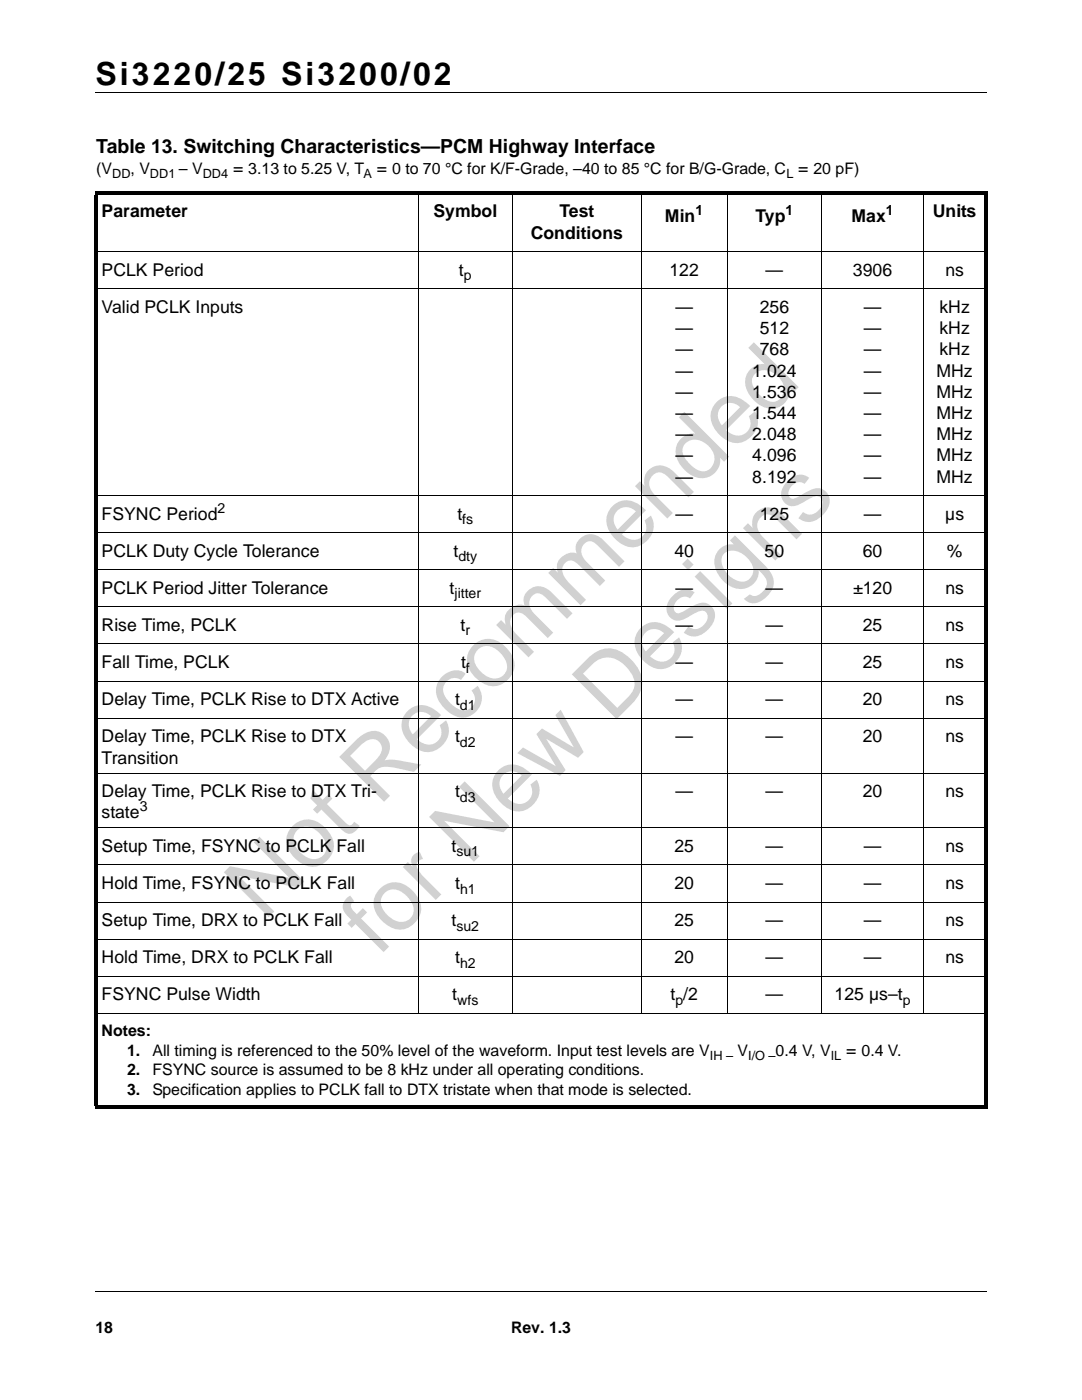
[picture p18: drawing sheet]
<svg xmlns="http://www.w3.org/2000/svg" width="216mm" height="279mm" viewBox="0 0 216 279" stroke-linecap="round" stroke-linejoin="round" font-family="sans-serif">
<defs><g id="words">
<g font-size="17.6" fill="#d1d1d1">
<text x="52.7" y="184" transform="rotate(-45 52.7 184)">Not Recommended</text>
<text x="75.6" y="191" transform="rotate(-45 75.6 191)">for New Designs</text>
</g>
<text font-size="6.3" x="19" y="16.9">Si3220/25 Si3200/02</text>
<text font-size="3.9" x="19.2" y="30.5">Table 13. Switching Characteristics—PCM Highway Interface</text>
<g font-size="3.5">
<text x="46.5" y="34.8">= 3.13 to 5.25 V, T</text>
<text x="75.2" y="34.8">= 0 to 70 °C for K/F-Grade, –40 to 85 °C for B/G-Grade, C = 20 pF)</text>
<text x="20.3" y="43.4">Parameter</text>
<text x="86.5" y="43.4">Symbol</text>
<text x="105.9" y="47.6">Conditions</text>
<text x="111.6" y="43.4">Test</text>
<text x="132.7" y="44.3">Min</text>
<text x="150.7" y="44.3">Typ</text>
<text x="169.9" y="44.3">Max</text>
<text x="186.1" y="43.4">Units</text>
<text x="20.3" y="55">PCLK Period</text>
<text x="91.6" y="55">t</text>
<text x="133.6" y="55">122</text>
<text x="152.8" y="55">—</text>
<text x="170.2" y="55">3906</text>
<text x="188.6" y="55">ns</text>
<text x="20.3" y="62.4">Valid PCLK Inputs</text>
<text x="134.8" y="62.4">—</text>
<text x="151.6" y="62.4">256</text>
<text x="172.4" y="62.4">—</text>
<text x="187.4" y="62.5">kHz</text>
<text x="134.8" y="66.7">—</text>
<text x="134.8" y="70.9">—</text>
<text x="151.6" y="66.7">512</text>
<text x="151.6" y="70.9">768</text>
<text x="172.4" y="66.7">—</text>
<text x="172.4" y="70.9">—</text>
<text x="187.4" y="66.7">kHz</text>
<text x="187.4" y="70.9">kHz</text>
<text x="134.8" y="75.1">—</text>
<text x="150.1" y="75.1">1.024</text>
<text x="172.4" y="75.1">—</text>
<text x="186.9" y="75.2">MHz</text>
<text x="134.8" y="79.4">—</text>
<text x="134.8" y="83.6">—</text>
<text x="150.1" y="79.4">1.536</text>
<text x="150.1" y="83.6">1.544</text>
<text x="172.4" y="79.4">—</text>
<text x="172.4" y="83.6">—</text>
<text x="186.9" y="79.4">MHz</text>
<text x="186.9" y="83.6">MHz</text>
<text x="134.8" y="87.8">—</text>
<text x="150.1" y="87.8">2.048</text>
<text x="172.4" y="87.9">—</text>
<text x="186.9" y="87.9">MHz</text>
<text x="134.8" y="92.1">—</text>
<text x="150.1" y="92.1">4.096</text>
<text x="172.4" y="92.1">—</text>
<text x="186.9" y="92.1">MHz</text>
<text x="134.8" y="96.3">—</text>
<text x="150.1" y="96.3">8.192</text>
<text x="172.4" y="96.3">—</text>
<text x="186.9" y="96.3">MHz</text>
<text x="20.3" y="103.7">FSYNC Period</text>
<text x="91.3" y="103.7">t</text>
<text x="134.8" y="103.7">—</text>
<text x="151.6" y="103.7">125</text>
<text x="172.4" y="103.7">—</text>
<text x="188.6" y="103.7">µs</text>
<text x="20.3" y="111.1">PCLK Duty Cycle Tolerance</text>
<text x="90.5" y="111.1">t</text>
<text x="134.6" y="111.1">40</text>
<text x="152.6" y="111.1">50</text>
<text x="172.2" y="111.1">60</text>
<text x="188.9" y="111.1">%</text>
<text x="20.3" y="118.5">PCLK Period Jitter Tolerance</text>
<text x="89.7" y="118.5">t</text>
<text x="134.8" y="118.5">—</text>
<text x="152.8" y="118.5">—</text>
<text x="170.2" y="118.5">±120</text>
<text x="188.6" y="118.5">ns</text>
<text x="20.3" y="125.9">Rise Time, PCLK</text>
<text x="91.9" y="125.9">t</text>
<text x="134.8" y="125.9">—</text>
<text x="152.8" y="125.9">—</text>
<text x="172.2" y="125.9">25</text>
<text x="188.6" y="125.9">ns</text>
<text x="20.3" y="133.3">Fall Time, PCLK</text>
<text x="92" y="133.3">t</text>
<text x="134.8" y="133.3">—</text>
<text x="152.8" y="133.3">—</text>
<text x="172.2" y="133.3">25</text>
<text x="188.6" y="133.3">ns</text>
<text x="20.3" y="140.8">Delay Time, PCLK Rise to DTX Active</text>
<text x="90.8" y="140.8">t</text>
<text x="134.8" y="140.8">—</text>
<text x="152.8" y="140.8">—</text>
<text x="172.2" y="140.8">20</text>
<text x="188.6" y="140.8">ns</text>
<text x="20.3" y="148.2">Delay Time, PCLK Rise to DTX</text>
<text x="90.8" y="148.2">t</text>
<text x="134.8" y="148.2">—</text>
<text x="152.8" y="148.2">—</text>
<text x="172.2" y="148.2">20</text>
<text x="188.6" y="148.2">ns</text>
<text x="20.3" y="152.4">Transition</text>
<text x="20.3" y="159.1">Delay Time, PCLK Rise to DTX Tri-</text>
<text x="90.8" y="159.1">t</text>
<text x="134.8" y="159.1">—</text>
<text x="152.8" y="159.1">—</text>
<text x="172.2" y="159.1">20</text>
<text x="188.6" y="159.1">ns</text>
<text x="20.3" y="163.3">state</text>
<text x="20.3" y="170">Setup Time, FSYNC to PCLK Fall</text>
<text x="90.1" y="170">t</text>
<text x="134.6" y="170">25</text>
<text x="152.8" y="170">—</text>
<text x="172.4" y="170">—</text>
<text x="188.6" y="170">ns</text>
<text x="20.3" y="177.4">Hold Time, FSYNC to PCLK Fall</text>
<text x="90.8" y="177.4">t</text>
<text x="134.6" y="177.4">20</text>
<text x="152.8" y="177.4">—</text>
<text x="172.4" y="177.4">—</text>
<text x="188.6" y="177.4">ns</text>
<text x="20.3" y="184.8">Setup Time, DRX to PCLK Fall</text>
<text x="90.1" y="184.8">t</text>
<text x="134.6" y="184.8">25</text>
<text x="152.8" y="184.8">—</text>
<text x="172.4" y="184.8">—</text>
<text x="188.6" y="184.8">ns</text>
<text x="20.3" y="192.3">Hold Time, DRX to PCLK Fall</text>
<text x="90.8" y="192.3">t</text>
<text x="134.6" y="192.3">20</text>
<text x="152.8" y="192.3">—</text>
<text x="172.4" y="192.3">—</text>
<text x="188.6" y="192.3">ns</text>
<text x="20.3" y="199.7">FSYNC Pulse Width</text>
<text x="90.3" y="199.7">t</text>
<text x="133.8" y="199.7">t /2</text>
<text x="152.8" y="199.7">—</text>
<text x="166.5" y="199.7">125 µs–t</text>
<text x="168.9" y="210.7">= 0.4 V.</text>
</g>
<g font-size="3.2">
<text x="19.2" y="34.8">(V</text>
<text x="26.1" y="34.8">, V</text>
<text x="35.7" y="34.8">– V</text>
<text x="20.3" y="206.8">Notes:</text>
<text x="25.4" y="210.7">1.</text>
<text x="25.4" y="214.6">2.</text>
<text x="30.4" y="210.7">All timing is referenced to the 50% level of the waveform. Input test levels are V</text>
<text x="30.4" y="214.6">FSYNC source is assumed to be 8 kHz under all operating conditions.</text>
<text x="147.2" y="210.7">V</text>
<text x="154.8" y="210.7">0.4 V, V</text>
<text x="25.4" y="218.5">3.</text>
<text x="30.4" y="218.5">Specification applies to PCLK fall to DTX tristate when that mode is selected.</text>
<text x="19" y="266">18</text>
<text x="102" y="266">Rev. 1.3</text>
</g>
<g font-size="2.8">
<text x="138.8" y="42.9">1</text>
<text x="156.7" y="42.9">1</text>
<text x="176.8" y="42.9">1</text>
<text x="92.6" y="55.9">p</text>
<text x="43.4" y="102.3">2</text>
<text x="92.2" y="104.6">fs</text>
<text x="91.5" y="112">dty</text>
<text x="90.7" y="119.4">jitter</text>
<text x="92.9" y="126.8">r</text>
<text x="92.9" y="134.2">f</text>
<text x="91.8" y="141.6">d1</text>
<text x="91.8" y="149">d2</text>
<text x="27.9" y="161.9">3</text>
<text x="91.8" y="160">d3</text>
<text x="91.1" y="170.9">su1</text>
<text x="91.8" y="178.3">h1</text>
<text x="91.1" y="185.7">su2</text>
<text x="91.8" y="193.1">h2</text>
<text x="91.2" y="200.6">wfs</text>
<text x="134.8" y="200.6">p</text>
<text x="180.1" y="200.6">p</text>
</g>
<g font-size="2.5">
<text x="22.4" y="35.6">DD</text>
<text x="29.9" y="35.6">DD1</text>
<text x="40.5" y="35.6">DD4</text>
<text x="72.5" y="35.6">A</text>
<text x="156.9" y="35.6">L</text>
<text x="141.6" y="211.5">IH –</text>
<text x="149.3" y="211.5">I/O –</text>
<text x="165.8" y="211.5">IL</text>
</g>
</g></defs>
<path d="M19 18.4h177.8M19.1 257.8h177.8" fill="none" stroke="#000" stroke-width=".2"/>
<g fill="#fff">
<path d="M159.3 259.4h38.1v14.5h-38.1z"/>
<path d="M159.4 259.4h38v14.5h-38z"/>
</g>
<path d="M18.9 38.2h178.1v.7h-178.1zM18.9 220.6h178.1v.7h-178.1zM18.9 38.9h.7v181.7h-.7zM196.3 38.9h.7v181.7h-.7z" fill="#000"/>
<g fill="none" stroke="#000" stroke-width=".2">
<path d="M83.5 38.2v164.2M102.3 38.2v164.2M127.9 38.2v164.2M145.1 38.2v164.2M163.9 38.2v164.2M184.3 38.2v164.2M18.9 50.2h178.1M18.9 57.6h178.1M18.9 98.9h178.1M18.9 106.3h178.1M18.9 113.7h178.1M18.9 121.1h178.1"/>
<path d="M18.9 128.5h178.1M18.9 135.9h178.1M18.9 143.3h178.1M18.9 154.3h178.1M18.9 165.2h178.1M18.9 172.6h178.1M18.9 180h178.1M18.9 187.4h178.1M18.9 194.8h178.1M18.9 202.2h178.1"/>
</g>
<use href="#words"/>
</svg>
